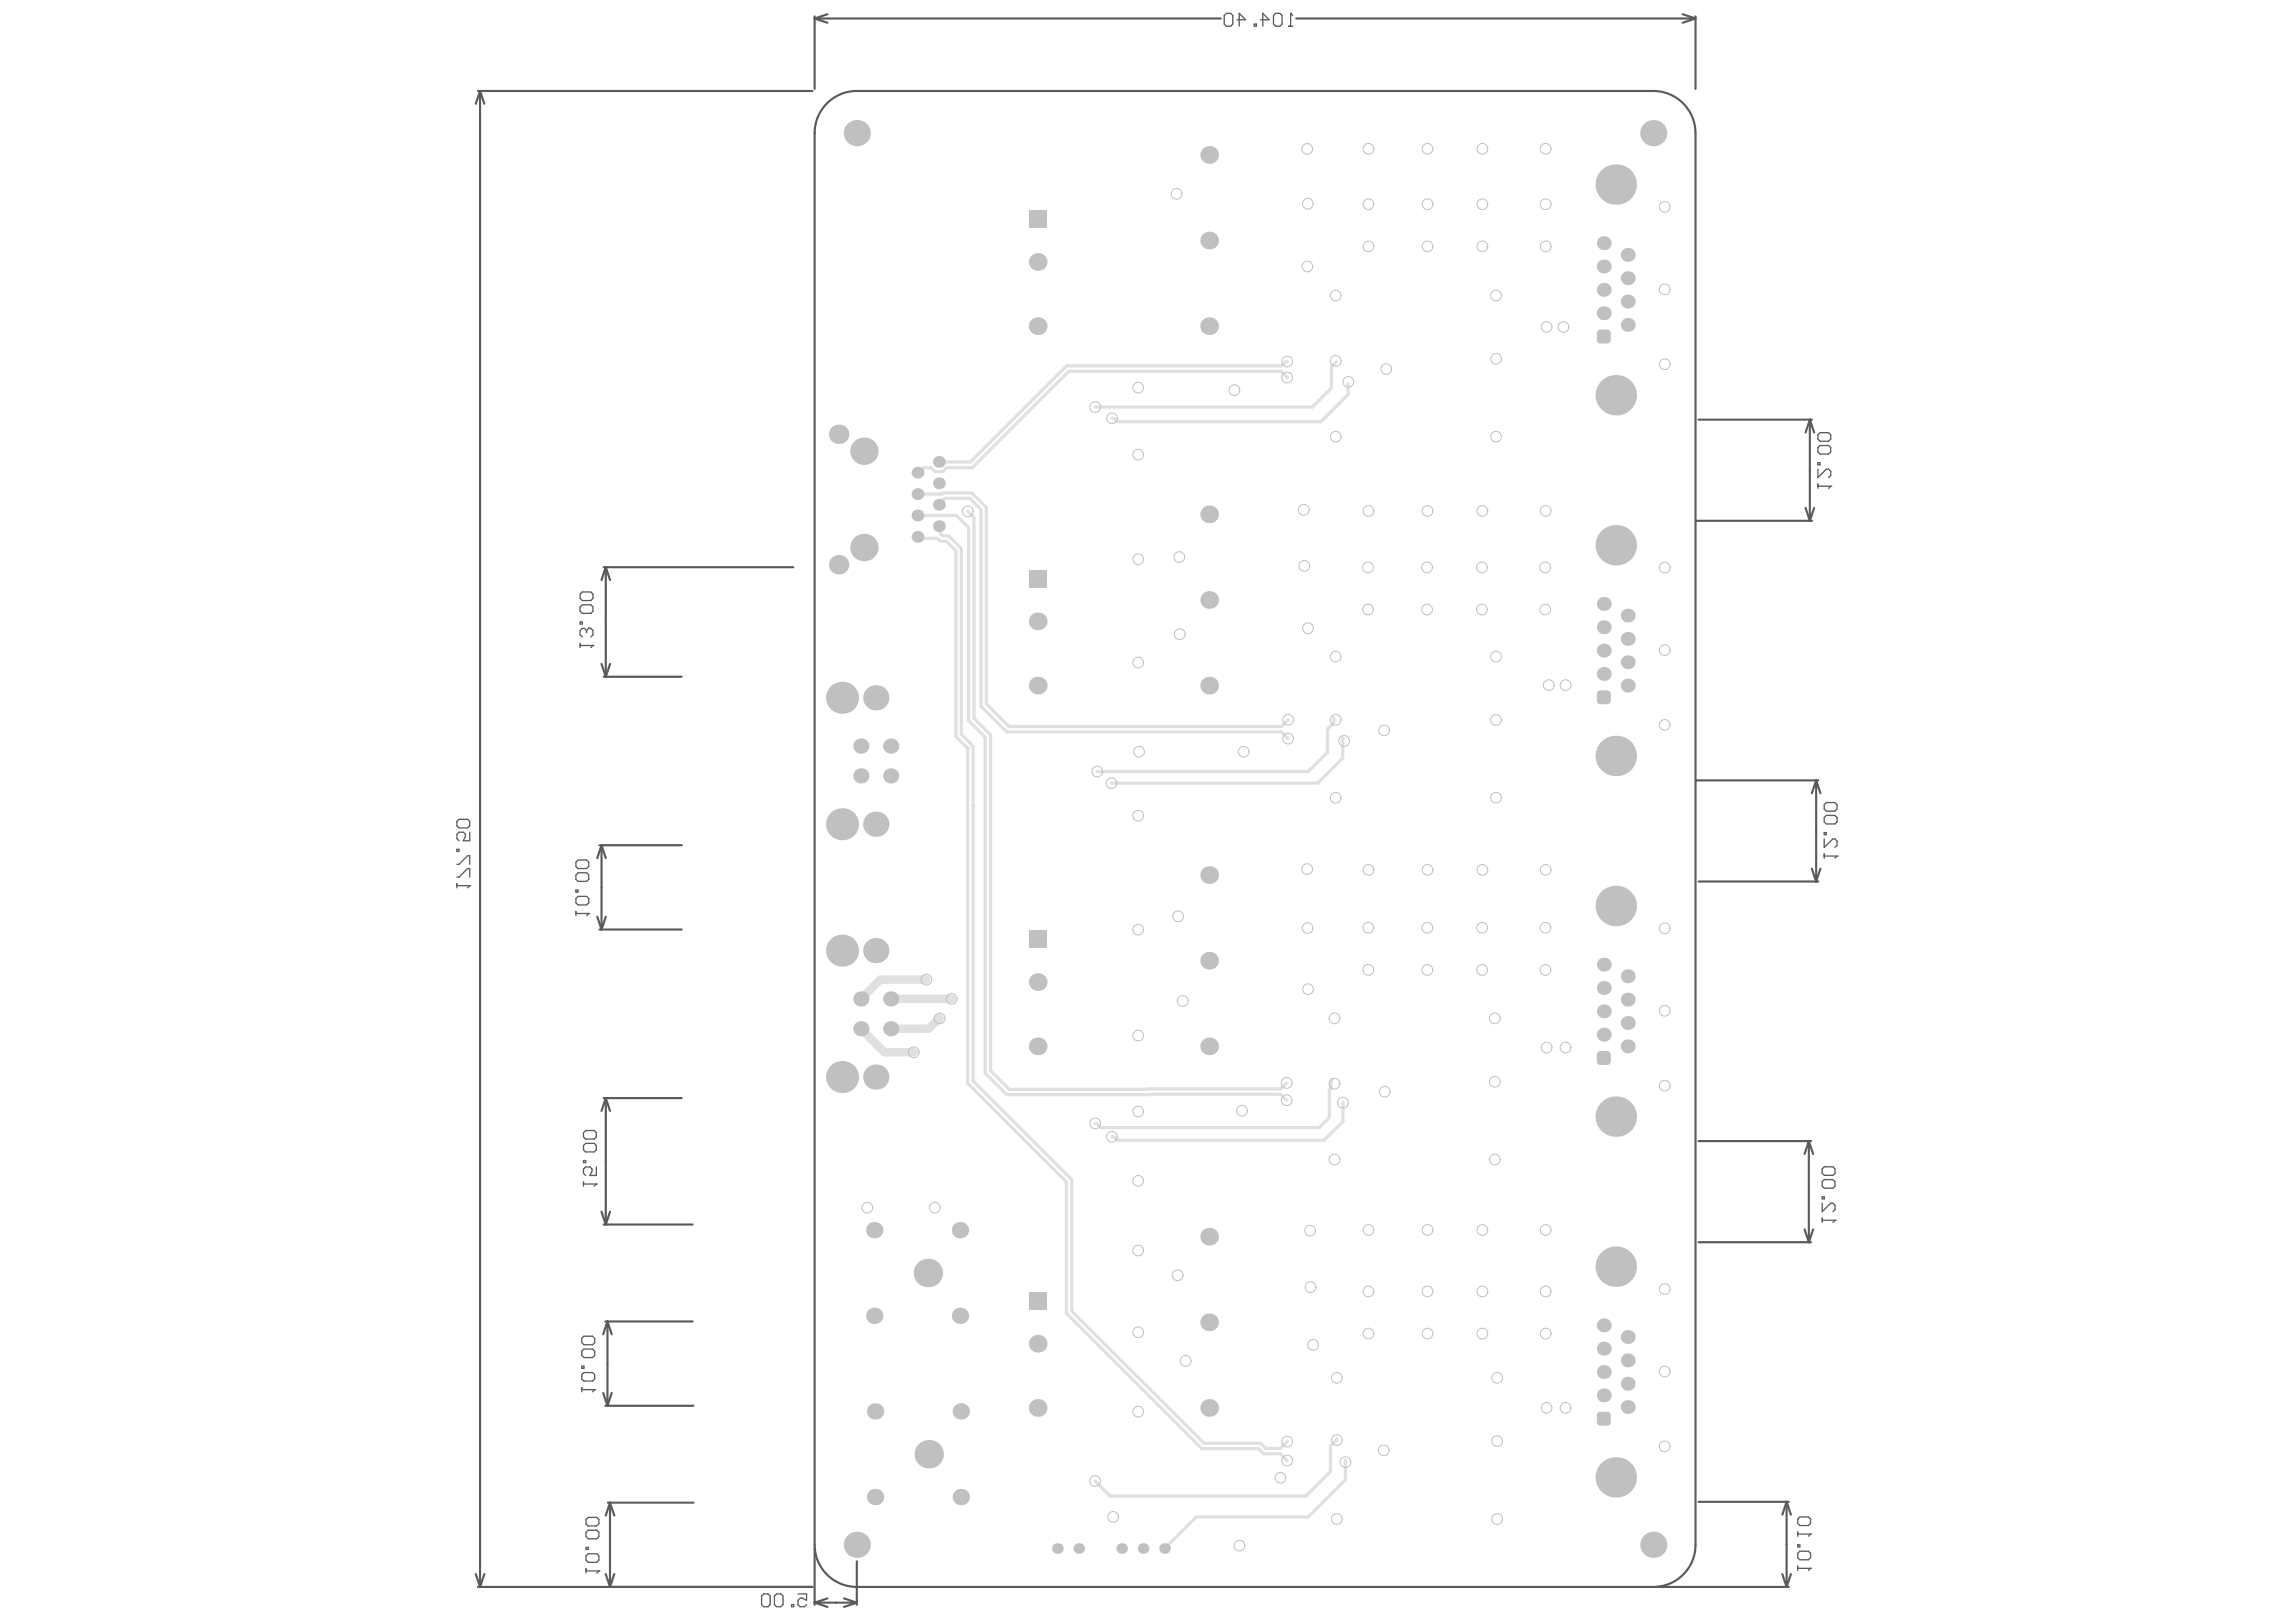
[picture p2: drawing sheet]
<svg xmlns="http://www.w3.org/2000/svg" width="297mm" height="210mm" viewBox="0 0 297 210" stroke-linecap="round" stroke-linejoin="round" font-family="sans-serif">
<g fill="none" stroke="#5a5a5a" stroke-width=".28">
<path d="M61.8 11.8h43.3M62.1 11.8l-.5 1.6M62.1 11.8l.6 1.6M62.1 11.8v193.6M105.4 2.4l1.7 .5M105.4 2.4h52.5M105.4 2.1v9.4M107.1 1.8l-1.7 .6M167.7 2.4h51.7M217.7 1.8l1.7 .6M219.4 2.4l-1.7 .5M219.4 2.1v9.4"/>
<path d="M219.7 54.3h14.7M234.1 54.3l-.5 1.7M234.1 54.3l.6 1.7M234.1 54.3v13.1M78.1 73.4h24.5M78.4 73.4v14.2M78.4 73.4l-.6 1.7M78.4 73.4l.5 1.7M219.4 67.4h15M233.6 65.7l.5 1.7M234.7 65.7l-.6 1.7M77.8 85.9l.6 1.7"/>
<path d="M78.1 87.6h10.1M78.9 85.9l-.5 1.7M77.3 118.6l.5 1.7M77.5 109.4h10.7M77.8 109.4l-.5 1.7M77.8 109.4l.6 1.7M77.8 109.4v10.9M78.4 118.6l-.6 1.7M219.4 101h15.8M219.7 114.1h15.5M234.4 112.4l.6 1.7M235 101l-.6 1.7"/>
<path d="M235 101l.5 1.7M235 101v13.1M235.5 112.4l-.5 1.7M77.5 120.3h10.7M77.8 156.8l.6 1.7M78.1 158.5h11.5M78.1 142.1h10.1M78.4 142.1l-.6 1.7M78.4 142.1l.5 1.7M78.4 142.1v16.4M78.9 156.8l-.5 1.7M219.7 147.7h14.6"/>
<path d="M233.5 159.1l.5 1.7M234 147.7l-.5 1.6M234 147.7l.6 1.6M234 147.7v13.1M234.6 159.1l-.6 1.7M78.3 171h11.3M78.6 171l-.6 1.7M78.6 171l.5 1.7M78.6 171v10.9M219.7 160.8h14.6M78 180.3l.6 1.6M78.3 181.9h11.4"/>
<path d="M78.6 194.5h11.1M78.9 194.5l-.5 1.6M78.9 194.5l.6 1.6M78.9 194.5v10.9M79.1 180.3l-.5 1.6M219.7 194.4h11.7M231.1 194.4l-.5 1.6M231.1 194.4l.6 1.6M231.1 194.4v11M61.6 203.7l.5 1.7M61.8 205.4h43.3M62.7 203.7l-.6 1.7"/>
<path d="M78.4 203.7l.5 1.7M79.5 203.7l-.6 1.7M105.4 200.3v7.4M105.4 207.4l1.7 .6M105.4 207.4h5.4M107.1 206.8l-1.7 .6M109.2 206.8l1.6 .6M110.8 207.4l-1.6 .6M110.8 202v5.7M214.2 205.4h17.2M230.6 203.7l.5 1.7M231.7 203.7l-.6 1.7"/>
</g>
<g fill="none" stroke="#5a5a5a" stroke-width=".17">
<path d="M158.4 2l.3-.3h.5l.3 .3v1.1l-.3 .3h-.5l-.3-.3zM160 2.6h1.2l-.9-.9v1.7M162.3 3.1h.2v.3h-.2zM163.1 2.6h1.1l-.8-.9v1.7M164.8 2l.2-.3h.6l.3 .3v1.1l-.3 .3h-.6l-.2-.3zM166.7 3.4h.5M167 1.7h.1M167 1.7v1.7M167 1.7l.2 .3M235.2 56.3l.3-.3h1.1l.2 .3v.5l-.2 .3h-1.1l-.3-.3zM235.2 57.9l.3-.2h1.1l.2 .2v.6l-.2 .3h-1.1l-.3-.3zM235.2 59.9h.3v.2h-.3z"/>
<path d="M75.1 76.9l.2-.3h1.1l.3 .3v.5l-.3 .3h-1.1l-.2-.3zM75.1 78.5l.2-.2h1.1l.3 .2v.6l-.3 .3h-1.1l-.2-.3zM235.2 60.7v1.1l1.1-1.1h.3l.2 .3v.5l-.2 .3M235.2 62.6v.6M235.2 62.9h1.6M236.8 62.9h.1M236.8 62.9l-.2 .3M75.1 80.5h.2v.3h-.2zM75.1 83.3v.5M75.1 83.5h1.6M75.9 81.6l-.3-.3h-.3l-.2 .3v.5l.2 .3M75.9 81.6v.3"/>
<path d="M76.2 81.3h.1M76.2 81.3h.2l.3 .3v.5l-.3 .3M76.2 81.3l-.3 .3M76.7 83.5h.1M76.7 83.5l-.3 .3M59.1 106.3l.3-.3h1.1l.3 .3v.6l-.3 .2h-1.1l-.3-.2zM59.1 109.9h.3v.3h-.3zM59.1 114.3v.6M59.1 114.6h1.7M59.1 111.8h.3l1.1-1.1h.3v1.1M59.1 113.5h.3l1.1-1.1h.3v1.1M60.8 114.6h.1"/>
<path d="M60.8 107.7v1.1h-.9l.3-.6v-.2l-.3-.3h-.5l-.3 .3v.5l.3 .3M60.8 114.6l-.3 .3M74.5 111.6l.3-.3h1.1l.3 .3v.5l-.3 .3h-1.1l-.3-.3zM74.5 113.2l.3-.2h1.1l.3 .2v.6l-.3 .3h-1.1l-.3-.3zM74.5 115.2h.3v.2h-.3zM74.5 116.3l.3-.3h1.1l.3 .3v.5l-.3 .3h-1.1l-.3-.3zM74.5 117.9v.6M74.5 118.2h1.7M76.2 118.2h.1M76.2 118.2l-.3 .3M236 107.7h.3v.3h-.3zM236 108.6v1.1l1.1-1.1h.3l.3 .2v.6l-.3 .3"/>
<path d="M236 110.5v.6M236 110.8h1.7M236.3 103.9h1.1l.3 .2v.6l-.3 .3h-1.1l-.3-.3v-.6zM236.3 105.5h1.1l.3 .3v.6l-.3 .2h-1.1l-.3-.2v-.6zM237.7 110.8h.1M237.7 110.8l-.3 .3M75.5 146.6l.3-.3h1.1l.3 .3v.5l-.3 .3h-1.1l-.3-.3zM75.5 148.2l.3-.2h1.1l.3 .2v.6l-.3 .3h-1.1l-.3-.3zM75.5 150.2h.3v.3h-.3zM75.5 152.9v.6M75.5 153.2h1.7M77.2 153.2h.1"/>
<path d="M77.2 151v1.1h-.9l.3-.5v-.3l-.3-.3h-.5l-.3 .3v.5l.3 .3M77.2 153.2l-.3 .3M235.7 151.3l.3-.3h1.1l.3 .3v.5l-.3 .3h-1.1l-.3-.3zM235.7 152.9l.3-.2h1.1l.3 .2v.6l-.3 .3h-1.1l-.3-.3zM235.7 154.9h.3v.2h-.3zM235.7 155.7v1.1l1.1-1.1h.3l.3 .3v.5l-.3 .3M235.7 157.6v.6M235.7 157.9h1.7M237.4 157.9h.1M237.4 157.9l-.3 .3M75.3 173.2l.2-.3h1.2l.2 .3v.5l-.2 .3h-1.2l-.2-.3zM75.3 174.9l.2-.3h1.2l.2 .3v.5l-.2 .3h-1.2l-.2-.3z"/>
<path d="M75.3 176.8h.2v.3h-.2zM75.3 177.9l.2-.3h1.2l.2 .3v.6l-.2 .2h-1.2l-.2-.2zM75.3 179.6v.5M75.3 179.8h1.6M76.9 179.8h.1M76.9 179.8l-.2 .3M75.8 196.6l.3-.2h1.1l.3 .2v.6l-.3 .3h-1.1l-.3-.3zM75.8 198.3l.3-.3h1.1l.3 .3v.6l-.3 .2h-1.1l-.3-.2zM232.6 198.3v.5M232.6 199.9h.3v.3h-.3zM232.6 198.5h1.6M232.9 196.3h1.1l.2 .3v.5l-.2 .3h-1.1l-.3-.3v-.5z"/>
<path d="M234.2 198.5h.1M234.2 198.5l-.2 .3M75.8 200.2h.3v.3h-.3zM75.8 201.3l.3-.2h1.1l.3 .2v.6l-.3 .3h-1.1l-.3-.3zM75.8 203v.6M75.8 203.3h1.7M77.5 203.3h.1M77.5 203.3l-.3 .3M98.5 206.5l.3-.2h.6l.2 .2v1.1l-.2 .3h-.6l-.3-.3zM100.2 206.5l.3-.2h.5l.3 .2v1.1l-.3 .3h-.5l-.3-.3zM102.4 207.6h.3v.3h-.3zM103.2 206.3h1.1v.8l-.5-.3h-.3l-.3 .3v.5l.3 .3h.6l.2-.3"/>
<path d="M232.6 202.7v.5M232.6 203h1.6M232.9 200.7h1.1l.2 .3v.6l-.2 .3h-1.1l-.3-.3v-.6zM234.2 203h.1M234.2 203l-.2 .2"/>
</g>
<path d="M118.7 66.7h5l1.6 1.6v24.9l2.2 2.2M118.9 69.7h2.4l.3 .3h.8l1.3 1.3v24l1.5 1.5M121.5 68.1l.2 .2v.8l.2 .2h.8l1.7 1.7v24l1.1 1.1M122 63.8h3.7l1.9 1.9v25.4l2.9 2.9M122.3 64.5h3.2l1.4 1.5v25.4l3.3 3.3M125.2 66.2l.8 .8v26l2.1 2.1" fill="none" stroke="#e0e0e0" stroke-width=".42"/>
<circle cx="125.5" cy="96.1" r=".21" fill="#e0e0e0"/>
<path d="M125.2 96.8v43.4M125.5 96.1l.4 .4v7.8" fill="none" stroke="#e0e0e0" stroke-width=".42"/>
<circle cx="125.2" cy="96.8" r=".21" fill="#e0e0e0"/>
<path d="M138 47.3l-12.5 12.5h-4M138.3 48l-12.5 12.5h-3.3l-.5 .5h-1l-.5-.5h-1l-.6 .7h-.2M118.7 69.5l.2 .2M118.7 63.9h.1M122 63.8l-.2 .1h-3.1M122.3 64.5l-.8 .8M127.5 95.4v43.4l2.8 2.9M128.1 95.1v43.5l2.5 2.4M130.2 94.7h35.6l.8 .9M166.6 93.2l-.8 .8h-35.3M125.9 104.3v35.6" fill="none" stroke="#e0e0e0" stroke-width=".42"/>
<path d="M111.4 133.1l3 3.1h3.8M115.2 129.3h7.9M115.2 129.3h.1M119.9 126.8h-6l-2.5 2.5M121.6 131.8l-1.5 1.3h-4.9M123.1 129.3h.1" fill="none" stroke="#e0e0e0" stroke-width="1.1"/>
<g fill="#e0e0e0">
<circle cx="125.9" cy="139.9" r=".21"/>
<circle cx="125.9" cy="104.3" r=".21"/>
</g>
<g fill="none" stroke="#e0e0e0" stroke-width=".42">
<path d="M138.3 48h27.4l.8 .9M166.5 46.8h-.1l-.6 .5h-27.8M172.9 46.8l-.6 .7v2.7l-2.5 2.5h-28.1M174.4 49.7v1.4l-3.5 3.5h-26.3l-.5-.5h-.2M172.6 92.8v.7l-.9 .9v3l-2.5 2.4h-27.2M173.7 95.5v2.6l-3.2 3.2h-26.7M125.9 139.9l12.8 12.8v17l17.1 17.1h7.3l.7 .6h1.8l.9-.8M172.4 139.7l-.2 .2v1l-.2 .2v3.5l-1.3 1.3h-28.3l-.5-.5h-.2M125.2 140.2l12.8 12.7v17.1l17.5 17.5h7.3l.7 .6h2.1l.9 .9M130.3 141.7l35.4-.1 .8 .8M166.5 140.1l-.8 .8-35.1 .1M173.7 142.7v2.4l-2.4 2.5h-26.7l-.5-.5h-.2"/>
<path d="M172.9 186.1v.2l-.8 .8v3.3l-3.1 3.2h-25.4l-1.9-1.9M174.1 188.9v2.6l-4.9 4.8h-14.4l-4.1 4.1"/>
</g>
<g fill="none" stroke="#c0c0c0" stroke-width=".13">
<circle cx="169.1" cy="19.3" r=".69"/>
<circle cx="177" cy="19.3" r=".69"/>
<circle cx="184.7" cy="19.3" r=".69"/>
<circle cx="191.8" cy="19.3" r=".69"/>
<circle cx="200" cy="19.3" r=".69"/>
<circle cx="152.2" cy="25.1" r=".69"/>
<circle cx="169.1" cy="34.5" r=".69"/>
<circle cx="169.2" cy="26.4" r=".69"/>
<circle cx="172.8" cy="38.2" r=".69"/>
<circle cx="177" cy="26.4" r=".69"/>
<circle cx="177" cy="31.9" r=".69"/>
<circle cx="184.7" cy="26.4" r=".69"/>
<circle cx="184.7" cy="31.9" r=".69"/>
<circle cx="191.8" cy="26.4" r=".69"/>
<circle cx="191.8" cy="31.9" r=".69"/>
<circle cx="193.5" cy="38.2" r=".69"/>
<circle cx="200" cy="26.4" r=".69"/>
<circle cx="200" cy="31.9" r=".69"/>
<circle cx="215.4" cy="26.8" r=".69"/>
<circle cx="215.4" cy="37.4" r=".69"/>
<circle cx="141.7" cy="52.7" r=".69"/>
<circle cx="143.9" cy="54.1" r=".69"/>
<circle cx="147.3" cy="58.8" r=".69"/>
<circle cx="147.3" cy="50.2" r=".69"/>
<circle cx="159.7" cy="50.5" r=".69"/>
<circle cx="166.5" cy="46.8" r=".69"/>
<circle cx="166.5" cy="48.9" r=".69"/>
<circle cx="172.8" cy="46.7" r=".69"/>
<circle cx="172.8" cy="56.5" r=".69"/>
<circle cx="174.4" cy="49.4" r=".69"/>
<circle cx="179.3" cy="47.8" r=".69"/>
<circle cx="193.5" cy="46.4" r=".69"/>
<circle cx="193.5" cy="56.5" r=".69"/>
<circle cx="200.1" cy="42.3" r=".69"/>
<circle cx="202.3" cy="42.3" r=".69"/>
<circle cx="215.4" cy="47.1" r=".69"/>
<circle cx="125.2" cy="66.2" r=".69"/>
<circle cx="147.3" cy="72.4" r=".69"/>
<circle cx="152.6" cy="72.1" r=".69"/>
<circle cx="168.7" cy="66" r=".69"/>
<circle cx="168.7" cy="73.2" r=".69"/>
<circle cx="177" cy="73.4" r=".69"/>
<circle cx="177" cy="78.9" r=".69"/>
<circle cx="177" cy="66.1" r=".69"/>
<circle cx="184.6" cy="73.4" r=".69"/>
<circle cx="184.6" cy="78.9" r=".69"/>
<circle cx="184.7" cy="66.1" r=".69"/>
<circle cx="191.7" cy="73.4" r=".69"/>
<circle cx="191.7" cy="78.9" r=".69"/>
<circle cx="191.8" cy="66.1" r=".69"/>
<circle cx="199.9" cy="73.4" r=".69"/>
<circle cx="199.9" cy="78.9" r=".69"/>
<circle cx="200" cy="66.1" r=".69"/>
<circle cx="215.4" cy="73.5" r=".69"/>
<circle cx="142" cy="99.8" r=".69"/>
<circle cx="147.3" cy="85.7" r=".69"/>
<circle cx="147.4" cy="97.3" r=".69"/>
<circle cx="152.6" cy="82.1" r=".69"/>
<circle cx="160.9" cy="97.3" r=".69"/>
<circle cx="166.6" cy="93.2" r=".69"/>
<circle cx="166.6" cy="95.6" r=".69"/>
<circle cx="169.2" cy="81.3" r=".69"/>
<circle cx="172.8" cy="85" r=".69"/>
<circle cx="172.8" cy="93.2" r=".69"/>
<circle cx="173.9" cy="95.9" r=".69"/>
<circle cx="179.1" cy="94.5" r=".69"/>
<circle cx="193.5" cy="85" r=".69"/>
<circle cx="193.5" cy="93.2" r=".69"/>
<circle cx="200.4" cy="88.7" r=".69"/>
<circle cx="202.5" cy="88.7" r=".69"/>
<circle cx="215.4" cy="93.8" r=".69"/>
<circle cx="215.4" cy="84.1" r=".69"/>
<circle cx="143.8" cy="101.3" r=".69"/>
<circle cx="147.3" cy="105.6" r=".69"/>
<circle cx="152.4" cy="118.6" r=".69"/>
<circle cx="169.1" cy="112.5" r=".69"/>
<circle cx="172.8" cy="103.2" r=".69"/>
<circle cx="177" cy="112.6" r=".69"/>
<circle cx="184.7" cy="112.6" r=".69"/>
<circle cx="191.8" cy="112.6" r=".69"/>
<circle cx="193.5" cy="103.2" r=".69"/>
<circle cx="200" cy="112.6" r=".69"/>
<circle cx="118.2" cy="136.2" r=".69"/>
<circle cx="119.9" cy="126.8" r=".69"/>
<circle cx="121.6" cy="131.8" r=".69"/>
<circle cx="123.1" cy="129.3" r=".69"/>
<circle cx="147.3" cy="120.3" r=".69"/>
<circle cx="147.3" cy="134" r=".69"/>
<circle cx="153" cy="129.5" r=".69"/>
<circle cx="169.2" cy="120.1" r=".69"/>
<circle cx="169.2" cy="128" r=".69"/>
<circle cx="172.6" cy="131.8" r=".69"/>
<circle cx="177" cy="120.1" r=".69"/>
<circle cx="177" cy="125.5" r=".69"/>
<circle cx="184.7" cy="120.1" r=".69"/>
<circle cx="184.7" cy="125.5" r=".69"/>
<circle cx="191.8" cy="120.1" r=".69"/>
<circle cx="191.8" cy="125.5" r=".69"/>
<circle cx="193.4" cy="131.8" r=".69"/>
<circle cx="193.4" cy="140" r=".69"/>
<circle cx="199.9" cy="120.1" r=".69"/>
<circle cx="199.9" cy="125.5" r=".69"/>
<circle cx="200.1" cy="135.6" r=".69"/>
<circle cx="202.5" cy="135.6" r=".69"/>
<circle cx="215.4" cy="120.1" r=".69"/>
<circle cx="215.4" cy="130.8" r=".69"/>
<circle cx="112.2" cy="156.3" r=".69"/>
<circle cx="120.9" cy="156.3" r=".69"/>
<circle cx="141.7" cy="145.4" r=".69"/>
<circle cx="143.9" cy="147.1" r=".69"/>
<circle cx="147.3" cy="143.8" r=".69"/>
<circle cx="147.3" cy="152.8" r=".69"/>
<circle cx="160.7" cy="143.7" r=".69"/>
<circle cx="166.5" cy="142.4" r=".69"/>
<circle cx="166.5" cy="140.1" r=".69"/>
<circle cx="169.5" cy="159.3" r=".69"/>
<circle cx="172.6" cy="140.2" r=".69"/>
<circle cx="172.6" cy="150.1" r=".69"/>
<circle cx="173.7" cy="142.7" r=".69"/>
<circle cx="177" cy="159.2" r=".69"/>
<circle cx="179.1" cy="141.3" r=".69"/>
<circle cx="184.7" cy="159.2" r=".69"/>
<circle cx="191.8" cy="159.2" r=".69"/>
<circle cx="193.4" cy="150.1" r=".69"/>
<circle cx="200" cy="159.2" r=".69"/>
<circle cx="215.4" cy="140.5" r=".69"/>
<circle cx="147.3" cy="172.4" r=".69"/>
<circle cx="147.3" cy="161.8" r=".69"/>
<circle cx="152.4" cy="165" r=".69"/>
<circle cx="153.4" cy="176.1" r=".69"/>
<circle cx="169.5" cy="166.6" r=".69"/>
<circle cx="169.9" cy="174" r=".69"/>
<circle cx="172.9" cy="178.3" r=".69"/>
<circle cx="177" cy="167.1" r=".69"/>
<circle cx="177" cy="172.6" r=".69"/>
<circle cx="184.7" cy="167.1" r=".69"/>
<circle cx="184.7" cy="172.6" r=".69"/>
<circle cx="191.8" cy="167.1" r=".69"/>
<circle cx="191.8" cy="172.6" r=".69"/>
<circle cx="193.7" cy="178.3" r=".69"/>
<circle cx="200" cy="167.1" r=".69"/>
<circle cx="200" cy="172.6" r=".69"/>
<circle cx="215.4" cy="177.5" r=".69"/>
<circle cx="215.4" cy="166.8" r=".69"/>
<circle cx="141.7" cy="191.7" r=".69"/>
<circle cx="144" cy="196.3" r=".69"/>
<circle cx="147.3" cy="182.7" r=".69"/>
<circle cx="165.7" cy="191.2" r=".69"/>
<circle cx="166.5" cy="186.6" r=".69"/>
<circle cx="166.5" cy="189" r=".69"/>
<circle cx="172.9" cy="186.4" r=".69"/>
<circle cx="172.9" cy="196.6" r=".69"/>
<circle cx="174.1" cy="189.2" r=".69"/>
<circle cx="179" cy="187.7" r=".69"/>
<circle cx="193.7" cy="196.6" r=".69"/>
<circle cx="193.7" cy="186.5" r=".69"/>
<circle cx="200.1" cy="182.2" r=".69"/>
<circle cx="202.5" cy="182.2" r=".69"/>
<circle cx="215.4" cy="187.2" r=".69"/>
<circle cx="160.4" cy="200" r=".69"/>
</g>
<g fill="#c0c0c0">
<path d="M207.9 44h.5l-.2 .4-.3 .1z"/>
<path d="M207.9 42.7h.3l.2 .4h-.5z"/>
<path d="M206.6 42.9l.4-.2v.4h-.4z"/>
<path d="M206.6 44h.4v.5l-.4-.3z"/>
<path d="M207.9 184h.5l-.1 .3-.4 .2z"/>
<path d="M207.9 182.7l.3 .1 .2 .3h-.5z"/>
<path d="M206.6 182.9l.4-.2v.4h-.4z"/>
<path d="M206.6 184h.4v.5l-.4-.2z"/>
<path d="M207.9 137.4h.5l-.1 .2-.4 .2z"/>
<path d="M207.9 136l.3 .1 .2 .4h-.5z"/>
<path d="M206.6 136.2l.4-.2v.5h-.4z"/>
<path d="M206.6 137.4h.4v.4l-.4-.2z"/>
<path d="M207.9 90.7h.5l-.2 .4h-.3z"/>
<path d="M207.9 89.3l.4 .3 .1 .2h-.5z"/>
<path d="M206.6 89.6l.4-.3v.5h-.4z"/>
<path d="M206.6 90.7h.4v.4l-.4-.2z"/>
<circle cx="150.7" cy="200.4" r=".69"/>
<circle cx="147.9" cy="200.4" r=".69"/>
<circle cx="145.1" cy="200.4" r=".69"/>
<circle cx="139.6" cy="200.4" r=".69"/>
<circle cx="136.8" cy="200.4" r=".69"/>
<circle cx="110.8" cy="199.9" r="1.69"/>
<circle cx="124.3" cy="193.7" r="1.06"/>
<circle cx="113.2" cy="193.7" r="1.06"/>
<circle cx="120.2" cy="188.2" r="1.84"/>
<circle cx="113.2" cy="182.6" r="1.06"/>
<circle cx="124.3" cy="182.6" r="1.06"/>
<circle cx="134.3" cy="182.2" r="1.15"/>
<circle cx="134.3" cy="173.9" r="1.15"/>
<circle cx="113.1" cy="170.3" r="1.06"/>
<circle cx="124.2" cy="170.3" r="1.06"/>
<circle cx="120" cy="164.7" r="1.84"/>
<circle cx="113.1" cy="159.2" r="1.06"/>
<circle cx="124.2" cy="159.2" r="1.06"/>
<circle cx="210.6" cy="135.4" r=".9"/>
<circle cx="207.5" cy="133.9" r=".9"/>
<circle cx="210.6" cy="132.4" r=".9"/>
<circle cx="207.5" cy="130.9" r=".9"/>
<circle cx="210.6" cy="129.4" r=".9"/>
<circle cx="207.5" cy="127.9" r=".9"/>
<circle cx="210.6" cy="126.3" r=".9"/>
<circle cx="207.5" cy="124.8" r=".9"/>
<circle cx="209" cy="51.1" r="2.62"/>
<circle cx="210.6" cy="36" r=".9"/>
<circle cx="210.6" cy="42" r=".9"/>
<circle cx="207.5" cy="40.5" r=".9"/>
<circle cx="210.6" cy="39" r=".9"/>
<circle cx="207.5" cy="37.5" r=".9"/>
<circle cx="207.5" cy="34.5" r=".9"/>
<circle cx="210.6" cy="33" r=".9"/>
<circle cx="207.5" cy="31.5" r=".9"/>
<circle cx="209" cy="23.9" r="2.62"/>
<circle cx="213.9" cy="17.2" r="1.69"/>
<circle cx="118.7" cy="63.9" r=".76"/>
<circle cx="121.5" cy="62.5" r=".76"/>
<circle cx="118.7" cy="61.2" r=".76"/>
<circle cx="121.5" cy="59.8" r=".76"/>
<circle cx="111.8" cy="58.4" r="1.77"/>
<circle cx="108.5" cy="56.2" r="1.25"/>
<circle cx="134.3" cy="42.2" r="1.15"/>
<circle cx="156.4" cy="42.2" r="1.15"/>
<circle cx="134.3" cy="33.9" r="1.15"/>
<circle cx="156.4" cy="31.1" r="1.15"/>
<circle cx="156.4" cy="20" r="1.15"/>
<circle cx="110.9" cy="17.2" r="1.69"/>
<circle cx="213.9" cy="199.9" r="1.69"/>
<circle cx="210.6" cy="176" r=".9"/>
<circle cx="210.6" cy="173" r=".9"/>
<circle cx="210.6" cy="182.1" r=".9"/>
<circle cx="210.6" cy="179.1" r=".9"/>
<circle cx="209" cy="191.2" r="2.62"/>
<circle cx="209" cy="163.9" r="2.62"/>
<circle cx="209" cy="144.5" r="2.62"/>
<circle cx="207.5" cy="180.6" r=".9"/>
<circle cx="207.5" cy="171.5" r=".9"/>
<circle cx="207.5" cy="174.5" r=".9"/>
<circle cx="207.5" cy="177.6" r=".9"/>
<circle cx="111.4" cy="133.1" r=".98"/>
<circle cx="108.9" cy="139.4" r="2.07"/>
<circle cx="113.3" cy="123" r="1.64"/>
<circle cx="108.9" cy="123" r="2.07"/>
<circle cx="113.3" cy="139.4" r="1.64"/>
<circle cx="210.6" cy="88.7" r=".9"/>
<circle cx="207.5" cy="87.2" r=".9"/>
<circle cx="210.6" cy="85.7" r=".9"/>
<circle cx="207.5" cy="84.2" r=".9"/>
<circle cx="210.6" cy="82.7" r=".9"/>
<circle cx="207.5" cy="81.2" r=".9"/>
<circle cx="210.6" cy="79.7" r=".9"/>
<circle cx="207.5" cy="78.2" r=".9"/>
<circle cx="209" cy="70.6" r="2.62"/>
<circle cx="156.4" cy="171.1" r="1.15"/>
<circle cx="156.4" cy="182.2" r="1.15"/>
<circle cx="156.4" cy="160" r="1.15"/>
<circle cx="108.9" cy="106.7" r="2.07"/>
<circle cx="115.2" cy="100.4" r=".98"/>
<circle cx="111.4" cy="96.6" r=".98"/>
<circle cx="115.2" cy="96.6" r=".98"/>
<circle cx="111.4" cy="100.4" r=".98"/>
<circle cx="113.3" cy="90.3" r="1.64"/>
<circle cx="108.9" cy="90.3" r="2.07"/>
<circle cx="113.3" cy="106.7" r="1.64"/>
<circle cx="115.2" cy="133.1" r=".98"/>
<circle cx="111.4" cy="129.3" r=".98"/>
<circle cx="115.2" cy="129.3" r=".98"/>
<circle cx="209" cy="97.8" r="2.62"/>
<circle cx="209" cy="117.2" r="2.62"/>
<circle cx="156.4" cy="88.7" r="1.15"/>
<circle cx="134.3" cy="88.7" r="1.15"/>
<circle cx="156.4" cy="77.6" r="1.15"/>
<circle cx="156.4" cy="66.6" r="1.15"/>
<circle cx="121.5" cy="65.3" r=".76"/>
<circle cx="118.7" cy="66.7" r=".76"/>
<circle cx="134.3" cy="80.4" r="1.15"/>
<circle cx="108.5" cy="73.1" r="1.25"/>
<circle cx="111.8" cy="70.9" r="1.77"/>
<circle cx="118.7" cy="69.5" r=".76"/>
<circle cx="121.5" cy="68.1" r=".76"/>
<circle cx="156.4" cy="135.4" r="1.15"/>
<circle cx="134.3" cy="135.4" r="1.15"/>
<circle cx="134.3" cy="127.1" r="1.15"/>
<circle cx="156.4" cy="124.3" r="1.15"/>
<circle cx="156.4" cy="113.2" r="1.15"/>
</g>
<g fill="#c0c0c0">
<path d="M133.1 167.2h2.3v2.3h-2.3z" fill-rule="evenodd"/>
<path d="M206.6 43.1l.4-.4h.9l.5 .4v.9l-.5 .5h-.9l-.4-.5z" fill-rule="evenodd"/>
<path d="M133.1 27.2h2.3v2.3h-2.3z" fill-rule="evenodd"/>
<path d="M206.6 183.1l.4-.4h.9l.5 .4v.9l-.5 .5h-.9l-.4-.5z" fill-rule="evenodd"/>
<path d="M206.6 136.5l.4-.5h.9l.5 .5v.9l-.5 .4h-.9l-.4-.4z" fill-rule="evenodd"/>
<path d="M206.6 89.8l.4-.5h.9l.5 .5v.9l-.5 .4h-.9l-.4-.4z" fill-rule="evenodd"/>
<path d="M133.1 73.7h2.3v2.3h-2.3z" fill-rule="evenodd"/>
<path d="M133.1 120.4h2.3v2.3h-2.3z" fill-rule="evenodd"/>
</g>
<path d="M105.4 17.2v182.7a5.5 5.5 0 0 0 5.4 5.5h103.1a5.5 5.5 0 0 0 5.5-5.5v-182.7a5.5 5.5 0 0 0-5.5-5.4h-103a5.5 5.5 0 0 0-5.5 5.4" fill="none" stroke="#5a5a5a" stroke-width=".28"/>
</svg>
